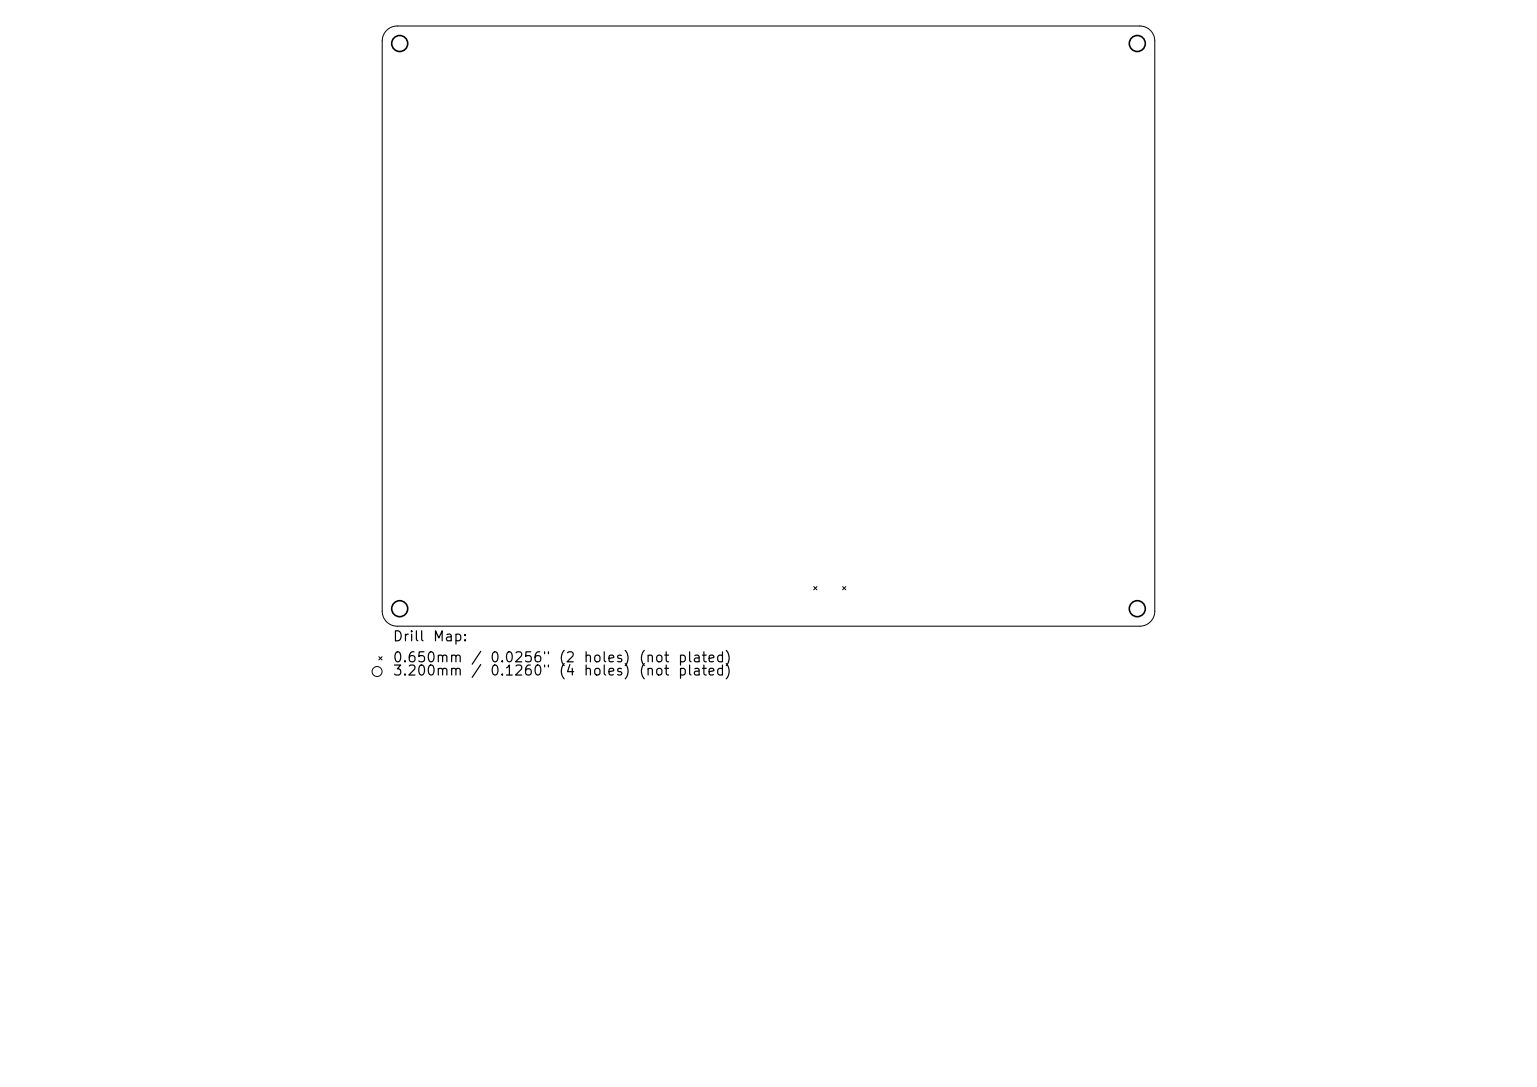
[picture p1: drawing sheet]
<svg xmlns="http://www.w3.org/2000/svg" width="297mm" height="210mm" viewBox="0 0 297 210" stroke-linecap="round" stroke-linejoin="round" font-family="sans-serif">
<defs><g id="words">
<g font-size="1.9">
<text x="75.8" y="124.4">Drill</text>
<text x="83.5" y="124.4">Map:</text>
<text x="75.8" y="128.4">0.650mm</text>
<text x="75.8" y="131">3.200mm</text>
<text x="90.9" y="128.4">/</text>
<text x="90.9" y="131">/</text>
<text x="94.6" y="128.4">0.0256&quot;</text>
<text x="94.6" y="131">0.1260&quot;</text>
<text x="107.8" y="128.4">(2</text>
<text x="107.8" y="131">(4</text>
<text x="112.6" y="128.4">holes)</text>
<text x="112.6" y="131">holes)</text>
<text x="123.3" y="128.4">(not</text>
<text x="123.3" y="131">(not</text>
<text x="130.9" y="128.4">plated)</text>
<text x="130.9" y="131">plated)</text>
</g>
</g></defs>
<g fill="none" stroke="#000" stroke-width=".19">
<path d="M74.7 5.9a2.9 2.9 0 0 1 2.1-.9h143.4a2.9 2.9 0 0 1 2.9 2.9v110.2a2.9 2.9 0 0 1-2.9 2.9h-143.4a2.9 2.9 0 0 1-2.9-2.9v-110.2a2.9 2.9 0 0 1 .8-2zM157.2 113.3l.7 .7M157.9 113.3l-.7 .7M162.8 113.3l.6 .7M163.4 113.3l-.6 .7M73.2 126.9l.6 .6M73.8 126.9l-.6 .6"/>
<circle cx="72.9" cy="129.7" r=".97"/>
</g>
<g fill="none" stroke="#000" stroke-width=".31">
<circle cx="77.2" cy="8.4" r="1.55"/>
<circle cx="219.8" cy="8.4" r="1.55"/>
<circle cx="77.2" cy="117.6" r="1.55"/>
<circle cx="219.8" cy="117.6" r="1.55"/>
</g>
<use href="#words"/>
</svg>
